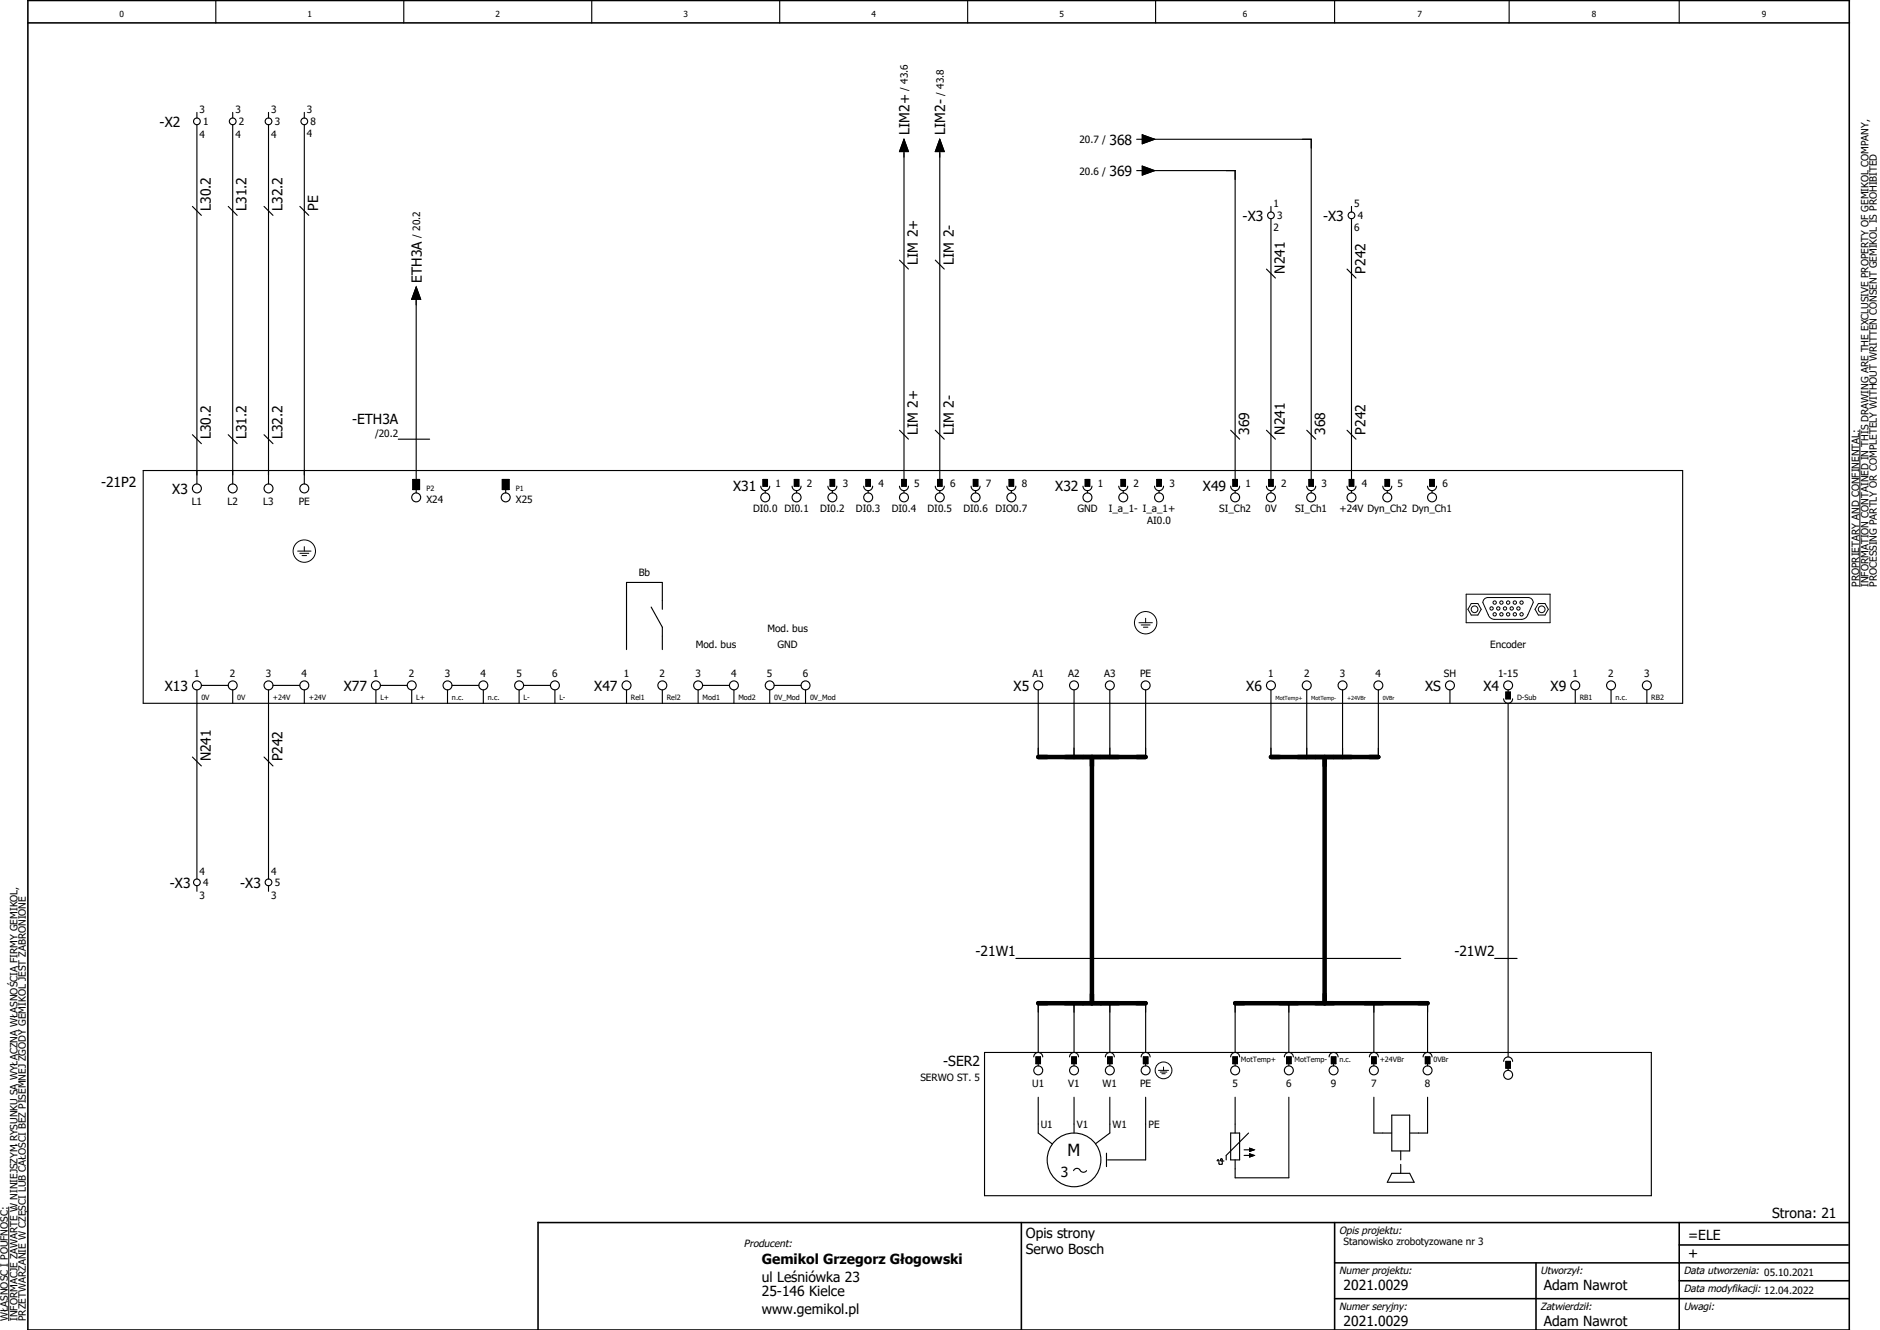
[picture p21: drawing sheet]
<svg xmlns="http://www.w3.org/2000/svg" width="594mm" height="420mm" viewBox="0 0 594 420" stroke-linecap="round" stroke-linejoin="round" font-family="sans-serif">
<defs><g id="words">
<text font-size="5.3" x="337.4" y="365.3">M</text>
<g font-size="4.4">
<text x="50.4" y="40.1">-X2</text>
<text x="287.4" y="42.6" transform="rotate(-90 287.4 42.6)">LIM2+</text>
<text x="298.7" y="42.6" transform="rotate(-90 298.7 42.6)">LIM2-</text>
<text x="350.6" y="45.7">368</text>
<text x="350.6" y="55.6">369</text>
<text x="66.6" y="66.6" transform="rotate(-90 66.6 66.6)">L30.2</text>
<text x="77.9" y="66.6" transform="rotate(-90 77.9 66.6)">L31.2</text>
<text x="89.2" y="66.6" transform="rotate(-90 89.2 66.6)">L32.2</text>
<text x="100.6" y="66.6" transform="rotate(-90 100.6 66.6)">PE</text>
<text x="392.7" y="69.8">-X3</text>
<text x="418.1" y="69.8">-X3</text>
<text x="290.1" y="83.6" transform="rotate(-90 290.1 83.6)">LIM 2+</text>
<text x="301.4" y="83.6" transform="rotate(-90 301.4 83.6)">LIM 2-</text>
<text x="133.3" y="89.2" transform="rotate(-90 133.3 89.2)">ETH3A</text>
<text x="406" y="86.4" transform="rotate(-90 406 86.4)">N241</text>
<text x="431.5" y="86.4" transform="rotate(-90 431.5 86.4)">P242</text>
<text x="111.2" y="134">-ETH3A</text>
<text x="290.1" y="137.3" transform="rotate(-90 290.1 137.3)">LIM 2+</text>
<text x="301.4" y="137.3" transform="rotate(-90 301.4 137.3)">LIM 2-</text>
<text x="394.7" y="137.3" transform="rotate(-90 394.7 137.3)">369</text>
<text x="406" y="137.3" transform="rotate(-90 406 137.3)">N241</text>
<text x="418.7" y="137.3" transform="rotate(-90 418.7 137.3)">368</text>
<text x="431.5" y="137.3" transform="rotate(-90 431.5 137.3)">P242</text>
<text x="66.6" y="138.7" transform="rotate(-90 66.6 138.7)">L30.2</text>
<text x="77.9" y="138.7" transform="rotate(-90 77.9 138.7)">L31.2</text>
<text x="89.2" y="138.7" transform="rotate(-90 89.2 138.7)">L32.2</text>
<text x="31.9" y="153.7">-21P2</text>
<text x="231.6" y="155.2">X31</text>
<text x="333.5" y="155.2">X32</text>
<text x="380.1" y="155.2">X49</text>
<text x="54.4" y="156">X3</text>
<text x="52" y="218.3">X13</text>
<text x="108.6" y="218.3">X77</text>
<text x="187.8" y="218.3">X47</text>
<text x="320.3" y="218.3">X5</text>
<text x="393.8" y="218.3">X6</text>
<text x="450.4" y="218.3">XS</text>
<text x="468.8" y="218.3">X4</text>
<text x="490" y="218.3">X9</text>
<text x="66.6" y="240.6" transform="rotate(-90 66.6 240.6)">N241</text>
<text x="89.2" y="240.6" transform="rotate(-90 89.2 240.6)">P242</text>
<text x="53.7" y="280.5">-X3</text>
<text x="75.9" y="280.5">-X3</text>
<text x="308.3" y="301.9">-21W1</text>
<text x="459.6" y="301.9">-21W2</text>
<text x="298.1" y="336.9">-SER2</text>
<text x="335.2" y="371.7">3</text>
<text x="560" y="384.8">Strona: 21</text>
<text x="324.2" y="391">Opis strony</text>
<text x="533.5" y="391.9">=ELE</text>
<text x="240.7" y="399.5">Gemikol Grzegorz Głogowski</text>
<text x="324.2" y="396.3">Serwo Bosch</text>
<text x="533.5" y="397.5">+</text>
<text x="240.7" y="405.1">ul Leśniówka 23</text>
<text x="424.6" y="407.4">2021.0029</text>
<text x="487.9" y="407.4">Adam Nawrot</text>
<text x="240.7" y="409.4">25-146 Kielce</text>
<text x="240.7" y="415">www.gemikol.pl</text>
<text x="424.6" y="418.7">2021.0029</text>
<text x="487.9" y="418.7">Adam Nawrot</text>
</g>
<g font-size="3.2">
<text x="286.9" y="28.7" transform="rotate(-90 286.9 28.7)">/ 43.6</text>
<text x="63.1" y="35.7">3</text>
<text x="74.4" y="35.7">3</text>
<text x="85.7" y="35.7">3</text>
<text x="97" y="35.7">3</text>
<text x="298.2" y="30.3" transform="rotate(-90 298.2 30.3)">/ 43.8</text>
<text x="64.2" y="39.6">1</text>
<text x="75.5" y="39.6">2</text>
<text x="86.8" y="39.6">3</text>
<text x="98.1" y="39.6">8</text>
<text x="63.1" y="43.5">4</text>
<text x="74.4" y="43.5">4</text>
<text x="85.7" y="43.5">4</text>
<text x="97" y="43.1">4</text>
<text x="341.1" y="45.3">20.7 /</text>
<text x="341.1" y="55.2">20.6 /</text>
<text x="402.5" y="65.4">1</text>
<text x="427.9" y="65.4">5</text>
<text x="403.6" y="69.3">3</text>
<text x="429.1" y="69.3">4</text>
<text x="132.8" y="75.2" transform="rotate(-90 132.8 75.2)">/ 20.2</text>
<text x="402.5" y="72.8">2</text>
<text x="427.9" y="72.8">6</text>
<text x="118.5" y="138.1">/20.2</text>
<text x="245.1" y="153.9">1</text>
<text x="255" y="153.9">2</text>
<text x="266.3" y="153.9">3</text>
<text x="277.6" y="153.9">4</text>
<text x="288.9" y="153.9">5</text>
<text x="300.2" y="153.9">6</text>
<text x="311.5" y="153.9">7</text>
<text x="322.8" y="153.9">8</text>
<text x="346.9" y="153.9">1</text>
<text x="358.2" y="153.9">2</text>
<text x="369.5" y="153.9">3</text>
<text x="393.6" y="153.9">1</text>
<text x="404.9" y="153.9">2</text>
<text x="417.6" y="153.9">3</text>
<text x="430.3" y="153.9">4</text>
<text x="441.6" y="153.9">5</text>
<text x="455.8" y="153.9">6</text>
<text x="60.6" y="159.6">L1</text>
<text x="71.9" y="159.6">L2</text>
<text x="83.2" y="159.6">L3</text>
<text x="94.4" y="159.6">PE</text>
<text x="134.8" y="158.9">X24</text>
<text x="163.1" y="158.9">X25</text>
<text x="238" y="161.7">DI0.0 DI0.1</text>
<text x="259.2" y="161.7">DI0.2</text>
<text x="270.5" y="161.7">DI0.3</text>
<text x="281.8" y="161.7">DI0.4</text>
<text x="293.1" y="161.7">DI0.5</text>
<text x="304.4" y="161.7">DI0.6</text>
<text x="314.6" y="161.7">DIO0.7</text>
<text x="340.5" y="161.7">GND</text>
<text x="350.4" y="161.7">I_a_1- I_a_1+</text>
<text x="385.3" y="161.7">SI_Ch2</text>
<text x="399.8" y="161.7">0V</text>
<text x="409.3" y="161.7">SI_Ch1</text>
<text x="423.2" y="161.7">+24V Dyn_Ch2 Dyn_Ch1</text>
<text x="362.5" y="165.5">AI0.0</text>
<text x="201.8" y="181.9">Bb</text>
<text x="587.5" y="185.4" transform="rotate(-90 587.5 185.4)">PROPRIETARY AND CONFINENTAL:</text>
<text x="590.4" y="185.4" transform="rotate(-90 590.4 185.4)">INFORMATION CONTAINED IN THIS DRAWING ARE THE EXCLUSIVE PROPERTY OF GEMIKOL COMPANY,</text>
<text x="593.1" y="185.4" transform="rotate(-90 593.1 185.4)">PROCESSING PARTLY OR COMPLETELY WITHOUT WRITTEN CONSENT GEMIKOL IS PROHIBITED</text>
<text x="242.5" y="199.5">Mod. bus</text>
<text x="219.9" y="204.6">Mod. bus</text>
<text x="245.7" y="204.6">GND</text>
<text x="470.9" y="204.6">Encoder</text>
<text x="61.4" y="213.7">1</text>
<text x="72.7" y="213.7">2</text>
<text x="84" y="213.7">3</text>
<text x="95.3" y="213.7">4</text>
<text x="117.9" y="213.7">1</text>
<text x="129.2" y="213.7">2</text>
<text x="140.6" y="213.7">3</text>
<text x="151.9" y="213.7">4</text>
<text x="163.2" y="213.7">5</text>
<text x="174.5" y="213.7">6</text>
<text x="197.1" y="213.7">1</text>
<text x="208.4" y="213.7">2</text>
<text x="219.7" y="213.7">3</text>
<text x="231.1" y="213.7">4</text>
<text x="242.4" y="213.7">5</text>
<text x="253.7" y="213.7">6</text>
<text x="326.3" y="213.7">A1</text>
<text x="337.6" y="213.7">A2</text>
<text x="348.9" y="213.7">A3</text>
<text x="360.3" y="213.7">PE</text>
<text x="400.8" y="213.7">1</text>
<text x="412.1" y="213.7">2</text>
<text x="423.4" y="213.7">3</text>
<text x="434.7" y="213.7">4</text>
<text x="456.2" y="213.7">SH</text>
<text x="473.4" y="213.7">1-15</text>
<text x="496.9" y="213.7">1</text>
<text x="508.2" y="213.7">2</text>
<text x="519.5" y="213.7">3</text>
<text x="63.1" y="276.5">4</text>
<text x="64.2" y="280">4</text>
<text x="85.7" y="276.5">4</text>
<text x="86.8" y="280">5</text>
<text x="63.1" y="283.9">3</text>
<text x="85.7" y="283.9">3</text>
<text x="290.8" y="341.6">SERWO ST. 5</text>
<text x="326.2" y="343.4">U1</text>
<text x="337.6" y="343.4">V1</text>
<text x="348.4" y="343.4">W1</text>
<text x="360.3" y="343.4">PE</text>
<text x="389.4" y="343.4">5</text>
<text x="406.4" y="343.4">6</text>
<text x="420.5" y="343.4">9</text>
<text x="433.3" y="343.4">7</text>
<text x="450.2" y="343.4">8</text>
<text x="328.9" y="356.4">U1</text>
<text x="340.3" y="356.4">V1</text>
<text x="351.5" y="356.4">W1</text>
<text x="362.9" y="356.4">PE</text>
<text x="423.2" y="389.8">Opis projektu:</text>
<text x="235.1" y="394.1">Producent:</text>
<text x="424.6" y="393.3">Stanowisko zrobotyzowane nr 3</text>
<text x="423.2" y="402.5">Numer projektu:</text>
<text x="486.8" y="402.5">Utworzył:</text>
<text x="532" y="402.5">Data utworzenia: 05.10.2021</text>
<text x="423.2" y="413.8">Numer seryjny:</text>
<text x="486.8" y="413.8">Zatwierdził:</text>
<text x="532" y="408.2">Data modyfikacji: 12.04.2022</text>
<text x="532" y="413.8">Uwagi:</text>
<text x="2.5" y="417.3" transform="rotate(-90 2.5 417.3)">WŁASNOŚĆ I POUFNOŚĆ:</text>
<text x="5.5" y="417.3" transform="rotate(-90 5.5 417.3)">INFORMACJE ZAWARTE W NINIEJSZYM RYSUNKU SĄ WYŁĄCZNĄ WŁASNOŚCIĄ FIRMY GEMIKOL,</text>
<text x="8.2" y="417.3" transform="rotate(-90 8.2 417.3)">PRZETWARZANIE W CZĘŚCI LUB CAŁOŚCI BEZ PISEMNEJ ZGODY GEMIKOL JEST ZABRONIONE</text>
</g>
<g font-size="2.6">
<text x="37.8" y="5.3">0</text>
<text x="97.2" y="5.3">1</text>
<text x="156.6" y="5.3">2</text>
<text x="216" y="5.3">3</text>
<text x="275.4" y="5.3">4</text>
<text x="334.8" y="5.3">5</text>
<text x="392.7" y="5.3">6</text>
<text x="447.9" y="5.3">7</text>
<text x="503" y="5.3">8</text>
<text x="556.8" y="5.3">9</text>
</g>
<g font-size="2.3">
<text x="134.8" y="155.2">P2</text>
<text x="163.1" y="155.2">P1</text>
<text x="63.6" y="221">0V</text>
<text x="74.9" y="221">0V</text>
<text x="86.3" y="221">+24V</text>
<text x="97.6" y="221">+24V</text>
<text x="120.2" y="221">L+</text>
<text x="131.5" y="221">L+</text>
<text x="142.8" y="221">n.c.</text>
<text x="154.1" y="221">n.c.</text>
<text x="165.5" y="221">L-</text>
<text x="176.8" y="221">L-</text>
<text x="199.4" y="221">Rel1</text>
<text x="210.7" y="221">Rel2</text>
<text x="222" y="221">Mod1</text>
<text x="233.3" y="221">Mod2</text>
<text x="244.6" y="221">0V_Mod</text>
<text x="256" y="221">0V_Mod</text>
<text x="479.4" y="221">D-Sub</text>
<text x="499.2" y="221">RB1</text>
<text x="510.5" y="221">n.c.</text>
<text x="521.8" y="221">RB2</text>
<text x="392.1" y="335.5">MotTemp+</text>
<text x="409.1" y="335.5">MotTemp-</text>
<text x="423.3" y="335.5">n.c.</text>
<text x="436" y="335.5">+24VBr</text>
<text x="452.9" y="335.5">0VBr</text>
</g>
<g font-size="1.8">
<text x="403" y="221.1">MotTemp+</text>
<text x="414.3" y="221.1">MotTemp-</text>
<text x="425.7" y="221.1">+24VBr</text>
<text x="437" y="221.1">0VBr</text>
</g>
</g></defs>
<g fill="none" stroke="#000" stroke-width=".35">
<path d="M68.2 .2v7M127.6 .2v7M187 .2v7M246.4 .2v7M305.8 .2v7M365.2 .2v7M421.7 .2v7M476.9 .2v7M530.6 .2v7M62.2 35.5v1.8M62.2 39.4v113.5M73.5 35.5v1.8"/>
<path d="M73.5 39.4v113.5M84.8 35.5v1.8M84.8 39.4v113.5M96.2 35.5v1.8M96.2 39.4v113.5M285.7 47.9v103.6M285.7 44l1.4 3.9h-2.9zM297 47.9v103.6M297 44l1.4 3.9h-2.8zM359.2 53.9h1.8M359.2 44h1.8M361 52.5l3.8 1.4-3.8 1.4z"/>
<path d="M361 42.6l3.8 1.4-3.8 1.4zM362 53.9h28.3v97.6M362 44h52.3v107.5M60.8 65.2l2.8 2.8M72.1 65.2l2.8 2.8M83.4 65.2l2.9 2.8M94.7 65.2l2.9 2.8M401.6 65.2v1.8M401.6 69.1v82.4M427.1 65.2v1.8M427.1 69.1v82.4M131.5 94.6v56.9"/>
<path d="M131.5 90.7l1.4 3.9h-2.8zM284.2 82.2l2.9 2.8M295.6 82.2l2.8 2.8M400.2 85l2.8 2.8M425.7 85l2.8 2.8M60.8 137.3l2.8 2.9M72.1 137.3l2.8 2.9M83.4 137.3l2.9 2.9M125.9 138.7h9.9M284.2 135.9l2.9 2.8M295.6 135.9l2.8 2.8M388.9 135.9l2.8 2.8"/>
<path d="M400.2 135.9l2.8 2.8M412.9 135.9l2.9 2.8M425.7 135.9l2.8 2.8M45.3 148.6h486.4v73.6h-486.4zM130.5 151.5h2.1v3.2h-2.1zM131.5 154.7v1M158.7 151.5h2.2v3.2h-2.2zM159.8 154.7v1M240.4 153.6a1.41 1.41 0 0 0 1.4 1.4 1.41 1.41 0 0 0 1.4-1.4M241.1 151.5h1.4v2.1h-1.4zM241.8 155v.7M250.3 153.6a1.41 1.41 0 0 0 1.4 1.4 1.41 1.41 0 0 0 1.4-1.4"/>
<path d="M251 151.5h1.4v2.1h-1.4zM251.7 155v.7M261.6 153.6a1.41 1.41 0 0 0 1.4 1.4 1.41 1.41 0 0 0 1.4-1.4M262.3 151.5h1.4v2.1h-1.4zM263 155v.7M272.9 153.6a1.41 1.41 0 0 0 1.4 1.4 1.41 1.41 0 0 0 1.5-1.4M273.6 151.5h1.5v2.1h-1.5zM274.3 155v.7M284.2 153.6a1.41 1.41 0 0 0 1.5 1.4 1.41 1.41 0 0 0 1.4-1.4M284.9 151.5h1.5v2.1h-1.5zM285.7 155v.7M295.6 153.6a1.41 1.41 0 0 0 1.4 1.4 1.41 1.41 0 0 0 1.4-1.4"/>
<path d="M296.3 151.5h1.4v2.1h-1.4zM297 155v.7M306.9 153.6a1.41 1.41 0 0 0 1.4 1.4 1.41 1.41 0 0 0 1.4-1.4M307.6 151.5h1.4v2.1h-1.4zM308.3 155v.7M318.2 153.6a1.41 1.41 0 0 0 1.4 1.4 1.41 1.41 0 0 0 1.4-1.4M318.9 151.5h1.4v2.1h-1.4zM319.6 155v.7M342.2 153.6a1.41 1.41 0 0 0 1.4 1.4 1.41 1.41 0 0 0 1.5-1.4M342.9 151.5h1.4v2.1h-1.4zM343.6 155v.7M353.5 153.6a1.41 1.41 0 0 0 1.4 1.4 1.41 1.41 0 0 0 1.5-1.4"/>
<path d="M354.2 151.5h1.5v2.1h-1.5zM355 155v.7M364.8 153.6a1.41 1.41 0 0 0 1.5 1.4 1.41 1.41 0 0 0 1.4-1.4M365.6 151.5h1.4v2.1h-1.4zM366.3 155v.7M388.9 153.6a1.41 1.41 0 0 0 1.4 1.4 1.41 1.41 0 0 0 1.4-1.4M389.6 151.5h1.4v2.1h-1.4zM390.3 155v.7M400.2 153.6a1.41 1.41 0 0 0 1.4 1.4 1.41 1.41 0 0 0 1.4-1.4M400.9 151.5h1.4v2.1h-1.4zM401.6 155v.7M412.9 153.6a1.41 1.41 0 0 0 1.4 1.4 1.41 1.41 0 0 0 1.5-1.4"/>
<path d="M413.6 151.5h1.5v2.1h-1.5zM414.3 155v.7M425.7 153.6a1.41 1.41 0 0 0 1.4 1.4 1.41 1.41 0 0 0 1.4-1.4M426.4 151.5h1.4v2.1h-1.4zM427.1 155v.7M437 153.6a1.41 1.41 0 0 0 1.4 1.4 1.41 1.41 0 0 0 1.4-1.4M437.7 151.5h1.4v2.1h-1.4zM438.4 155v.7M451.1 153.6a1.41 1.41 0 0 0 1.4 1.4 1.41 1.41 0 0 0 1.4-1.4M451.8 151.5h1.4v2.1h-1.4zM452.5 155v.7M205.8 191.8l3.5 6.3v7.1"/>
<path d="M209.3 192.5v-8.5h-11.3v21.2M62.2 217.9v59.8M63.6 216.5h8.5M73.5 217.9v4.3M84.8 217.9v59.8M86.3 216.5h8.4M96.2 217.9v4.3M118.8 217.9v4.3M120.2 216.5h8.5M130.1 217.9v4.3M141.4 217.9v4.3M142.8 216.5h8.5"/>
<path d="M152.7 217.9v4.3M164 217.9v4.3M165.5 216.5h8.4M175.4 217.9v4.3M198 217.9v4.3M209.3 217.9v4.3M220.6 217.9v4.3M222 216.5h8.5M231.9 217.9v4.3M243.2 217.9v4.3M244.6 216.5h8.5M254.5 217.9v4.3"/>
<path d="M328.1 217.9v21.2M339.4 217.9v21.2M350.7 217.9v21.2M362 217.9v21.2M401.6 217.9v21.2M412.9 217.9v21.2M424.2 217.9v21.2M435.6 217.9v21.2M458.2 217.9v4.3M475.9 218.6h1.4v2.2h-1.4zM476.6 217.9v.7M497.8 217.9v4.3"/>
<path d="M509.1 217.9v4.3M520.4 217.9v4.3M60.8 239.1l2.8 2.9M83.4 239.1l2.9 2.9M475.2 220.8a1.41 1.41 0 0 0 1.4 1.4 1.41 1.41 0 0 0 1.4-1.4M476.6 222.2v111.7M62.2 279.8v1.8M84.8 279.8v1.8M321 302.8h121.6M328.1 316.9v15.6M339.4 316.9v15.6M350.7 316.9v15.6"/>
<path d="M362 316.9v15.6M390.3 316.9v15.6M407.3 316.9v15.6M434.1 316.9v15.6M451.1 316.9v15.6M472.3 302.8h7.1M311.1 332.5h210.7v45.2h-210.7zM326.7 333.9a1.41 1.41 0 0 1 1.4-1.4 1.41 1.41 0 0 1 1.4 1.4M327.4 333.9h1.4v2.1h-1.4zM328.1 336v.7M338 333.9a1.41 1.41 0 0 1 1.4-1.4 1.41 1.41 0 0 1 1.4 1.4M338.7 333.9h1.4v2.1h-1.4z"/>
<path d="M339.4 336v.7M349.3 333.9a1.41 1.41 0 0 1 1.4-1.4 1.41 1.41 0 0 1 1.4 1.4M350 333.9h1.4v2.1h-1.4zM350.7 336v.7M360.6 333.9a1.41 1.41 0 0 1 1.4-1.4 1.41 1.41 0 0 1 1.4 1.4M361.3 333.9h1.4v2.1h-1.4zM362 336v.7M388.9 333.9a1.41 1.41 0 0 1 1.4-1.4 1.41 1.41 0 0 1 1.4 1.4M389.6 333.9h1.4v2.1h-1.4zM390.3 336v.7M405.9 333.9a1.41 1.41 0 0 1 1.4-1.4 1.41 1.41 0 0 1 1.4 1.4M406.6 333.9h1.4v2.1h-1.4z"/>
<path d="M407.3 336v.7M420 333.9a1.41 1.41 0 0 1 1.4-1.4 1.41 1.41 0 0 1 1.4 1.4M420.7 333.9h1.4v2.1h-1.4zM421.4 336v.7M432.7 333.9a1.41 1.41 0 0 1 1.4-1.4 1.41 1.41 0 0 1 1.5 1.4M433.4 333.9h1.4v2.1h-1.4zM434.1 336v.7M449.7 333.9a1.41 1.41 0 0 1 1.4-1.4 1.41 1.41 0 0 1 1.4 1.4M450.4 333.9h1.4v2.1h-1.4zM451.1 336v.7M475.2 335.3a1.41 1.41 0 0 1 1.4-1.4 1.41 1.41 0 0 1 1.4 1.4M475.9 335.3h1.4v2.1h-1.4z"/>
<path d="M476.6 337.4v.7M328.1 346.6v11.3l4.4 3.5M339.4 346.6v11.3M350.7 346.6v11.3l-4.5 3.4M362 346.6v19.8h-12M388.9 357.9h2.8v8.5h-2.8zM390.3 346.6v11.3M394.5 357.9l-7 7.1v1.4M407.3 346.6v25.5h-17v-5.7M434.1 346.6v11.3h5.7M439.8 352.3h5.7v11.3h-5.7zM451.1 346.6v11.3h-5.6"/>
<path d="M339.3 369.8a1.27 1.27 0 0 1 1.2-.7 1.27 1.27 0 0 1 1.1 1l1.1 .2 .7-.5M349.6 364.3v4.2M384.6 366.8l.2-.4 .4 .2 .2 1.2 .8-.1v-1.5l-.3-.1-.2 .1 .2 .6h.9M393.1 363.2h1.8M393.1 365h1.8M394.9 362.7l1.4 .5-1.4 .5zM394.9 364.5l1.4 .5-1.4 .5zM439.8 370.7h5.7l1.4 2.8h-8.5zM442.6 363.6v2.8M442.6 367.8v2.9"/>
<circle cx="62.2" cy="38.3" r="1.06"/>
<circle cx="73.5" cy="38.3" r="1.06"/>
<circle cx="84.8" cy="38.3" r="1.06"/>
<circle cx="96.2" cy="38.3" r="1.06"/>
<circle cx="401.6" cy="68" r="1.06"/>
<circle cx="427.1" cy="68" r="1.06"/>
<circle cx="62.2" cy="154.3" r="1.41"/>
<circle cx="73.5" cy="154.3" r="1.41"/>
<circle cx="84.8" cy="154.3" r="1.41"/>
<circle cx="96.2" cy="154.3" r="1.41"/>
<circle cx="131.5" cy="157.1" r="1.41"/>
<circle cx="159.8" cy="157.1" r="1.41"/>
<circle cx="241.8" cy="157.1" r="1.41"/>
<circle cx="251.7" cy="157.1" r="1.41"/>
<circle cx="263" cy="157.1" r="1.41"/>
<circle cx="274.3" cy="157.1" r="1.41"/>
<circle cx="285.7" cy="157.1" r="1.41"/>
<circle cx="297" cy="157.1" r="1.41"/>
<circle cx="308.3" cy="157.1" r="1.41"/>
<circle cx="319.6" cy="157.1" r="1.41"/>
<circle cx="343.6" cy="157.1" r="1.41"/>
<circle cx="354.9" cy="157.1" r="1.41"/>
<circle cx="366.3" cy="157.1" r="1.41"/>
<circle cx="390.3" cy="157.1" r="1.41"/>
<circle cx="401.6" cy="157.1" r="1.41"/>
<circle cx="414.3" cy="157.1" r="1.41"/>
<circle cx="427.1" cy="157.1" r="1.41"/>
<circle cx="438.4" cy="157.1" r="1.41"/>
<circle cx="452.5" cy="157.1" r="1.41"/>
<circle cx="62.2" cy="216.5" r="1.41"/>
<circle cx="73.5" cy="216.5" r="1.41"/>
<circle cx="84.8" cy="216.5" r="1.41"/>
<circle cx="96.2" cy="216.5" r="1.41"/>
<circle cx="118.8" cy="216.5" r="1.41"/>
<circle cx="130.1" cy="216.5" r="1.41"/>
<circle cx="141.4" cy="216.5" r="1.41"/>
<circle cx="152.7" cy="216.5" r="1.41"/>
<circle cx="164" cy="216.5" r="1.41"/>
<circle cx="175.4" cy="216.5" r="1.41"/>
<circle cx="198" cy="216.5" r="1.41"/>
<circle cx="209.3" cy="216.5" r="1.41"/>
<circle cx="220.6" cy="216.5" r="1.41"/>
<circle cx="231.9" cy="216.5" r="1.41"/>
<circle cx="243.2" cy="216.5" r="1.41"/>
<circle cx="254.5" cy="216.5" r="1.41"/>
<circle cx="328.1" cy="216.5" r="1.41"/>
<circle cx="339.4" cy="216.5" r="1.41"/>
<circle cx="350.7" cy="216.5" r="1.41"/>
<circle cx="362" cy="216.5" r="1.41"/>
<circle cx="401.6" cy="216.5" r="1.41"/>
<circle cx="412.9" cy="216.5" r="1.41"/>
<circle cx="424.2" cy="216.5" r="1.41"/>
<circle cx="435.6" cy="216.5" r="1.41"/>
<circle cx="458.2" cy="216.5" r="1.41"/>
<circle cx="476.6" cy="216.5" r="1.41"/>
<circle cx="497.8" cy="216.5" r="1.41"/>
<circle cx="509.1" cy="216.5" r="1.41"/>
<circle cx="520.4" cy="216.5" r="1.41"/>
<circle cx="62.2" cy="278.7" r="1.06"/>
<circle cx="84.8" cy="278.7" r="1.06"/>
<circle cx="328.1" cy="338.1" r="1.41"/>
<circle cx="339.4" cy="338.1" r="1.41"/>
<circle cx="350.7" cy="338.1" r="1.41"/>
<circle cx="362" cy="338.1" r="1.41"/>
<circle cx="390.3" cy="338.1" r="1.41"/>
<circle cx="407.3" cy="338.1" r="1.41"/>
<circle cx="421.4" cy="338.1" r="1.41"/>
<circle cx="434.1" cy="338.1" r="1.41"/>
<circle cx="451.1" cy="338.1" r="1.41"/>
<circle cx="476.6" cy="339.6" r="1.41"/>
<circle cx="339.4" cy="366.4" r="8.5"/>
</g>
<path d="M8.8 7.2h575.6M8.8 .2h575.6v420h-575.6zM322.7 386.2v34M421.7 386.2v34M421.7 398.9h162.7M485.4 398.9v21.3M530.6 386.2v34M530.6 393.3h53.4M584.4 386.2h-414.4v34M421.7 410.3h162.7M530.6 404.6h53.8" fill="none" stroke="#000" stroke-width=".49"/>
<g fill="none" stroke="#000" stroke-width=".32">
<path d="M587.7 135.7v49.7M94 174.1h4.3M94.7 174.8h2.9M95.5 175.5h1.4M96.2 172.7v1.4M359.9 196.7h4.2M360.6 197.4h2.8M361.3 198.1h1.4M362 195.3v1.4M463.3 187.7h26.5v9h-26.5zM464.9 190.7h2.1l1.1 1.8-1.1 1.8h-2.1l-1-1.8zM468.6 190.4l1.9 4.2 .9 .9 .9 .2h8.5l.9-.2 .9-.9 1.9-4.2"/>
<path d="M468.6 190.3a1.59 1.59 0 0 1 1.6-1.5h12.7a1.59 1.59 0 0 1 1.6 1.5M486.1 190.7h2.1l1.1 1.8-1.1 1.8h-2.1l-1-1.8zM366.1 338.1h3.2M366.6 338.7h2.1M367.1 339.2h1.1M367.7 337.1v1M2.8 381.2v36.1"/>
<circle cx="96.2" cy="174.1" r="3.5"/>
<circle cx="362" cy="196.7" r="3.5"/>
<circle cx="466" cy="192.5" r="1.06"/>
<circle cx="471.3" cy="192.2" r=".53"/>
<circle cx="472.3" cy="194.1" r=".53"/>
<circle cx="472.3" cy="190.4" r=".53"/>
<circle cx="473.5" cy="192.2" r=".53"/>
<circle cx="474.4" cy="194.1" r=".53"/>
<circle cx="474.4" cy="190.4" r=".53"/>
<circle cx="475.6" cy="192.2" r=".53"/>
<circle cx="476.6" cy="194.1" r=".53"/>
<circle cx="476.6" cy="190.4" r=".53"/>
<circle cx="477.7" cy="192.2" r=".53"/>
<circle cx="478.7" cy="194.1" r=".53"/>
<circle cx="478.7" cy="190.4" r=".53"/>
<circle cx="479.8" cy="192.2" r=".53"/>
<circle cx="480.8" cy="194.1" r=".53"/>
<circle cx="480.8" cy="190.4" r=".53"/>
<circle cx="487.2" cy="192.5" r="1.06"/>
<circle cx="367.7" cy="338.1" r="2.65"/>
</g>
<path d="M328.1 239.1h33.9M345.1 239.1v77.8M401.6 239.1h34M418.6 239.1v77.8M328.1 316.9h33.9M390.3 316.9h60.8" fill="none" stroke="#000" stroke-width="1.4"/>
<g fill="#000" stroke="#000" stroke-width=".32">
<path d="M285.7 44l1.4 3.9h-2.9zM297 44l1.4 3.9h-2.8zM361 52.5l3.8 1.4-3.8 1.4zM361 42.6l3.8 1.4-3.8 1.4zM131.5 90.7l1.4 3.9h-2.8zM130.5 151.5h2.1v3.2h-2.1zM158.7 151.5h2.2v3.2h-2.2zM241.1 151.5h1.4v2.1h-1.4zM251 151.5h1.4v2.1h-1.4zM262.3 151.5h1.4v2.1h-1.4zM273.6 151.5h1.5v2.1h-1.5zM284.9 151.5h1.5v2.1h-1.5z"/>
<path d="M296.3 151.5h1.4v2.1h-1.4zM307.6 151.5h1.4v2.1h-1.4zM318.9 151.5h1.4v2.1h-1.4zM342.9 151.5h1.4v2.1h-1.4zM354.2 151.5h1.5v2.1h-1.5zM365.6 151.5h1.4v2.1h-1.4zM389.6 151.5h1.4v2.1h-1.4zM400.9 151.5h1.4v2.1h-1.4zM413.6 151.5h1.5v2.1h-1.5zM426.4 151.5h1.4v2.1h-1.4zM437.7 151.5h1.4v2.1h-1.4zM451.8 151.5h1.4v2.1h-1.4z"/>
<path d="M475.9 218.6h1.4v2.2h-1.4zM327.4 333.9h1.4v2.1h-1.4zM338.7 333.9h1.4v2.1h-1.4zM350 333.9h1.4v2.1h-1.4zM361.3 333.9h1.4v2.1h-1.4zM389.6 333.9h1.4v2.1h-1.4zM406.6 333.9h1.4v2.1h-1.4zM420.7 333.9h1.4v2.1h-1.4zM433.4 333.9h1.4v2.1h-1.4zM450.4 333.9h1.4v2.1h-1.4zM475.9 335.3h1.4v2.1h-1.4zM394.9 362.7l1.4 .5-1.4 .5z"/>
<path d="M394.9 364.5l1.4 .5-1.4 .5z"/>
</g>
<use href="#words"/>
</svg>
